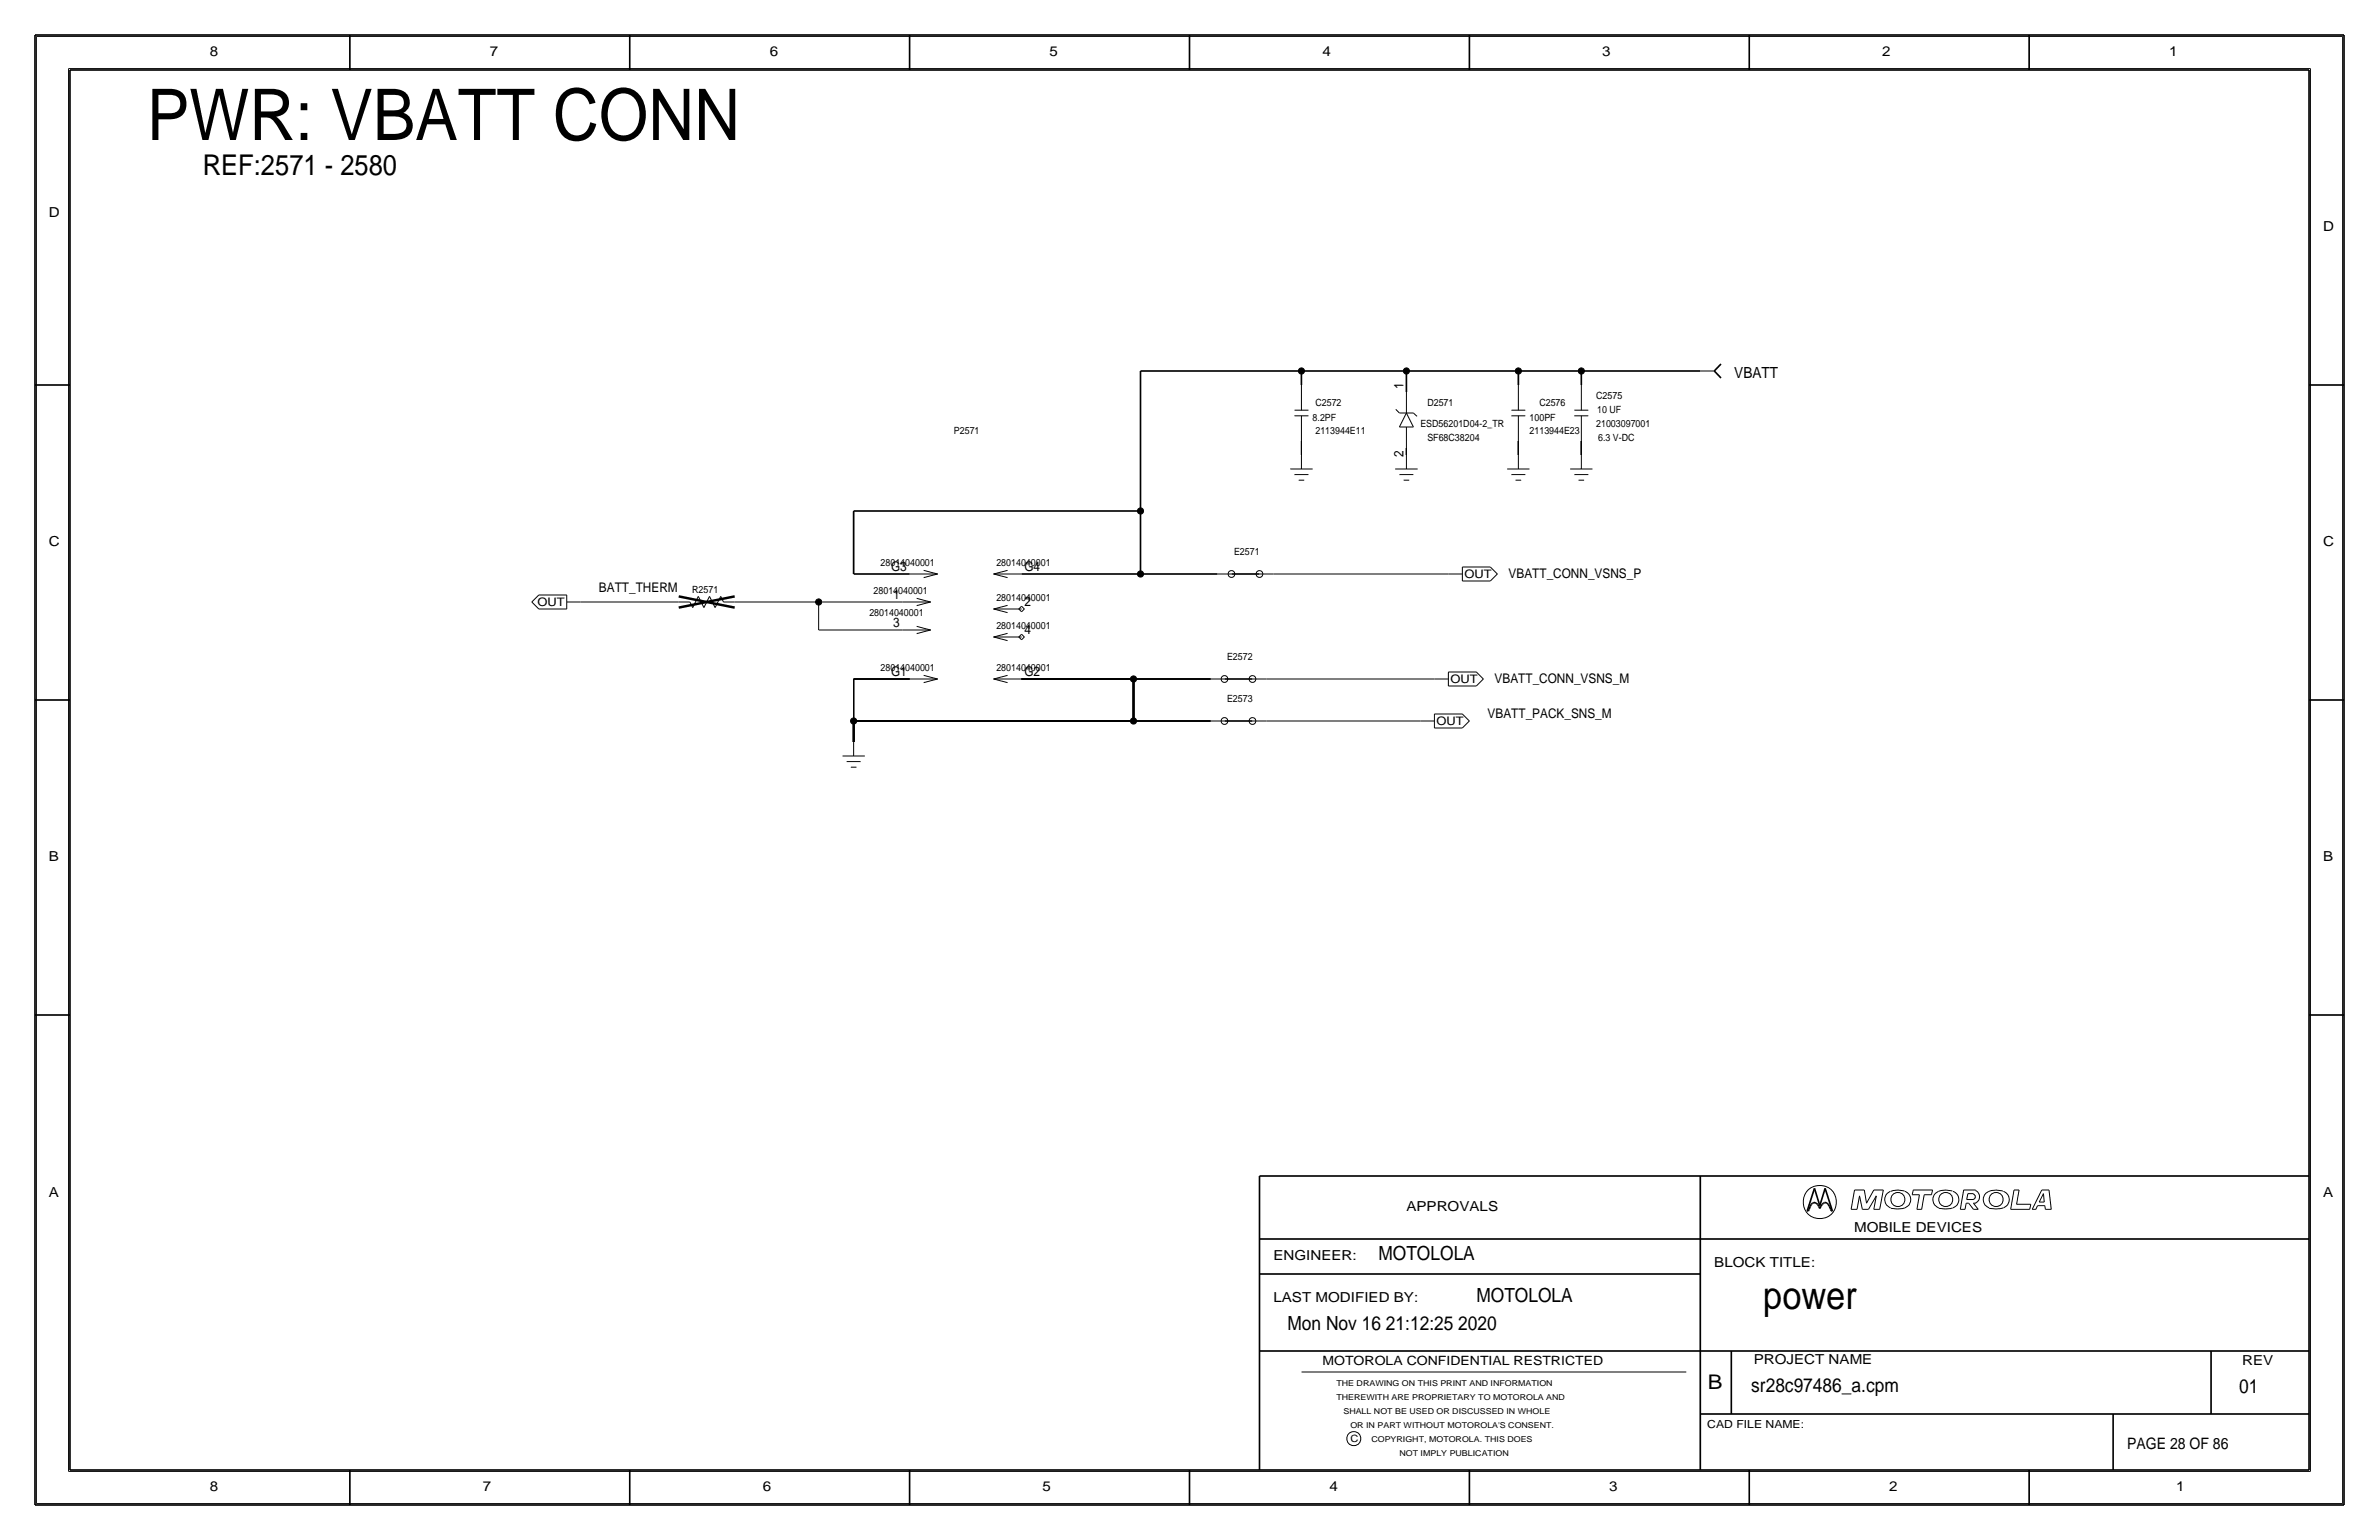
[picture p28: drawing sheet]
<svg xmlns="http://www.w3.org/2000/svg" width="432mm" height="279mm" viewBox="0 0 432 279" stroke-linecap="round" stroke-linejoin="round" font-family="sans-serif">
<defs><g id="words">
<text font-size="12.9" x="26.7" y="25.4">PWR: VBATT CONN</text>
<text font-size="7" x="320" y="237.5">power</text>
<text font-size="5.2" x="36.8" y="31.8">REF:2571 - 2580</text>
<text font-size="3.7" x="310" y="252.1">B</text>
<g font-size="3.5">
<text x="250.2" y="228.6">MOTOLOLA</text>
<text x="268" y="236.2">MOTOLOLA</text>
<text x="233.7" y="241.3">Mon Nov 16 21:12:25 2020</text>
<text x="317.9" y="252.6">sr28c97486_a.cpm</text>
<text x="406.4" y="252.7">01</text>
</g>
<text font-size="2.9" x="386.1" y="262.9">PAGE 28 OF 86</text>
<text font-size="2.8" x="314.8" y="68.6">VBATT</text>
<g font-size="2.5">
<text x="38.1" y="10.2">8</text>
<text x="88.9" y="10.2">7</text>
<text x="139.7" y="10.2">6</text>
<text x="190.5" y="10.2">5</text>
<text x="240" y="10.2">4</text>
<text x="290.8" y="10.2">3</text>
<text x="341.6" y="10.2">2</text>
<text x="393.7" y="10.2">1</text>
<text x="8.9" y="39.4">D</text>
<text x="421.6" y="41.9">D</text>
<text x="8.9" y="99.1">C</text>
<text x="421.6" y="99.1">C</text>
<text x="8.9" y="156.2">B</text>
<text x="421.6" y="156.2">B</text>
<text x="8.9" y="217.2">A</text>
<text x="255.3" y="219.7">APPROVALS</text>
<text x="421.6" y="217.2">A</text>
<text x="336.5" y="223.5">MOBILE DEVICES</text>
<text x="231.1" y="228.6">ENGINEER:</text>
<text x="311.1" y="229.9">BLOCK TITLE:</text>
<text x="231.1" y="236.2">LAST MODIFIED BY:</text>
<text x="318.3" y="247.5">PROJECT NAME</text>
<text x="407" y="247.6">REV</text>
<text x="38.1" y="270.5">8</text>
<text x="87.6" y="270.5">7</text>
<text x="138.4" y="270.5">6</text>
<text x="189.2" y="270.5">5</text>
<text x="241.3" y="270.5">4</text>
<text x="292.1" y="270.5">3</text>
<text x="342.9" y="270.5">2</text>
<text x="395" y="270.5">1</text>
</g>
<g font-size="2.4">
<text x="254.8" y="70.6" transform="rotate(-90 254.8 70.6)">1</text>
<text x="254.8" y="83" transform="rotate(-90 254.8 83)">2</text>
<text x="108.7" y="107.4">BATT_THERM</text>
<text x="161.7" y="103.6">G3</text>
<text x="185.9" y="103.6">G4</text>
<text x="273.8" y="104.9">VBATT_CONN_VSNS_P</text>
<text x="162.1" y="113.8">3</text>
<text x="162.1" y="108.7">1</text>
<text x="185.9" y="110">2</text>
<text x="185.9" y="115.1">4</text>
<text x="161.7" y="122.7">G1</text>
<text x="185.9" y="122.7">G2</text>
<text x="271.3" y="124">VBATT_CONN_VSNS_M</text>
<text x="270" y="130.3">VBATT_PACK_SNS_M</text>
</g>
<text font-size="2.3" x="240" y="247.6">MOTOROLA CONFIDENTIAL RESTRICTED</text>
<g font-size="2.1">
<text x="265.8" y="105">OUT</text>
<text x="97.6" y="110">OUT</text>
<text x="263.2" y="124">OUT</text>
<text x="260.7" y="131.6">OUT</text>
</g>
<text font-size="2" x="309.9" y="259.1">CAD FILE NAME:</text>
<g font-size="1.8">
<text x="238.3" y="76.5">8.2PF</text>
<text x="238.8" y="73.7">C2572</text>
<text x="257.8" y="77.5">ESD56201D04-2_TR</text>
<text x="259.1" y="73.7">D2571</text>
<text x="277.6" y="76.5">100PF</text>
<text x="279.4" y="73.7">C2576</text>
<text x="289.7" y="77.5">21003097001</text>
<text x="289.7" y="72.4">C2575</text>
<text x="289.9" y="74.9">10 UF</text>
<text x="173.1" y="78.7">P2571</text>
<text x="238.8" y="78.7">2113944E11</text>
<text x="259.1" y="80">SF68C38204</text>
<text x="277.6" y="78.7">2113944E23</text>
<text x="290.1" y="80">6.3 V-DC</text>
<text x="224" y="100.7">E2571</text>
<text x="125.6" y="107.6">R2571</text>
<text x="158.6" y="107.7">28014040001</text>
<text x="159.8" y="102.6">28014040001</text>
<text x="180.8" y="102.6">28014040001</text>
<text x="157.8" y="111.8">28014040001</text>
<text x="180.8" y="109">28014040001</text>
<text x="180.8" y="114">28014040001</text>
<text x="222.7" y="119.8">E2572</text>
<text x="159.8" y="121.7">28014040001</text>
<text x="180.8" y="121.7">28014040001</text>
<text x="222.7" y="127.4">E2573</text>
<text x="245.1" y="261.6">C</text>
</g>
<g font-size="1.5">
<text x="242.6" y="251.5">THE DRAWING ON THIS PRINT AND INFORMATION</text>
<text x="242.6" y="254">THEREWITH ARE PROPRIETARY TO MOTOROLA AND</text>
<text x="243.8" y="256.5">SHALL NOT BE USED OR DISCUSSED IN WHOLE</text>
<text x="245.1" y="259.1">OR IN PART WITHOUT MOTOROLA'S CONSENT.</text>
<text x="248.9" y="261.6">COPYRIGHT, MOTOROLA. THIS DOES</text>
<text x="254" y="264.2">NOT IMPLY PUBLICATION</text>
</g>
</g></defs>
<!-- layer: Nets -->
<g fill="none" stroke="#000" stroke-width=".18">
<path d="M236.2 80v2.5zM255.3 81.3v1.2zM275.6 80v2.5zM287 80v2.5zM105.4 109.2h17.8zM133.3 109.2h15.3zM148.6 109.2v5.1zM148.6 109.2h15.2zM148.6 114.3h15.2zM231.1 104.1h31.8zM154.9 123.2v7.6zM154.9 123.2h10.2z"/>
<path d="M205.7 123.2h14zM205.7 130.8h14zM229.9 130.8h27.9zM229.9 123.2h30.4z"/>
</g>
<g fill="none" stroke="#000" stroke-width=".3">
<path d="M207 67.3v25.4zM207 67.3h29.2zM236.2 67.3v2.5zM236.2 67.3h19.1zM255.3 67.3v3.8zM255.3 67.3h20.3zM275.6 67.3v2.5zM275.6 67.3h11.4zM287 67.3v2.5zM287 67.3h21.6zM154.9 92.7v11.4zM154.9 92.7h52.1z"/>
<path d="M207 92.7v11.4zM154.9 104.1h10.2zM185.4 104.1h21.6zM207 104.1h14zM154.9 130.8v3.8zM154.9 130.8h50.8zM185.4 123.2h20.3zM205.7 123.2v7.6z"/>
</g>
<g fill="#000" stroke="#000" stroke-width=".18">
<circle cx="236.2" cy="67.3" r=".56"/>
<circle cx="255.3" cy="67.3" r=".56"/>
<circle cx="275.6" cy="67.3" r=".56"/>
<circle cx="287" cy="67.3" r=".56"/>
<circle cx="207" cy="92.7" r=".56"/>
<circle cx="148.6" cy="109.2" r=".56"/>
<circle cx="207" cy="104.1" r=".56"/>
<circle cx="154.9" cy="130.8" r=".56"/>
<circle cx="205.7" cy="123.2" r=".56"/>
<circle cx="205.7" cy="130.8" r=".56"/>
</g>
<!-- layer: Components -->
<g fill="none" stroke="#000" stroke-width=".18">
<path d="M234.9 75.4h2.6zM235 74.4h2.5zM236.2 75.4v4.6zM236.2 69.9v4.5zM253.3 74.3l.7 .6zM254 74.9h2.5zM254 77.5h2.5zM255.3 74.9l-1.3 2.6zM255.3 77.5v3.8zM255.3 71.1v3.8zM255.3 74.9l1.2 2.6zM256.5 74.9l.7 .6z"/>
<path d="M274.3 75.4h2.6zM274.3 74.4h2.6zM275.6 75.4v4.6zM275.6 69.9v4.5zM285.8 75.4h2.5zM285.8 74.4h2.5zM287 75.4v4.6zM287 69.9v4.5zM308.6 67.3h2.5zM234.2 85.1h4.1zM235 86.1h2.5zM235.7 87.1h1z"/>
<path d="M236.2 82.6v2.5zM253.2 85.1h4.1zM254 86.1h2.5zM254.8 87.1h1zM255.3 82.6v2.5zM273.6 85.1h4zM274.3 86.1h2.6zM275.1 87.1h1zM275.6 82.6v2.5zM285 85.1h4.1zM285.8 86.1h2.5zM286.5 87.1h1z"/>
<path d="M287 82.6v2.5zM96.5 109.2l1.3 1.3zM97.8 107.9l-1.3 1.3zM97.8 107.9h5.1zM97.8 110.5h5.1zM102.9 109.2h2.5zM102.9 108v2.5zM123.2 109.2h2zM125.2 109.2l.5 1zM126.7 108.2l-1 2zM126.7 108.2l1.1 2zM128.8 108.2l1 2z"/>
<path d="M128.8 108.2l-1 2zM130.8 108.2l.5 1zM130.8 108.2l-1 2zM131.3 109.2h2zM163.8 109.2h5.1zM163.8 114.3h5.1zM165.1 104.1h5.1zM166.4 108.6l2.5 .6zM166.4 109.9l2.5-.7zM166.4 113.6l2.5 .7zM166.4 115l2.5-.7zM167.6 103.5l2.6 .6z"/>
<path d="M167.6 104.8l2.6-.7zM180.3 104.1l2.6-.6zM180.3 104.1l2.6 .7zM180.3 110.5l2.6-.7zM180.3 110.5l2.6 .6zM180.3 115.6l2.6-.7zM180.3 115.6l2.6 .6zM180.3 104.1h5.1zM180.3 110.5h5.1zM180.3 115.6h5.1zM184.9 110.5l.5-.5zM184.9 115.6l.5-.5z"/>
<path d="M184.9 110.5l.5 .5zM184.9 115.6l.5 .5zM185.4 110l.5 .5zM185.4 115.1l.5 .5zM185.9 110.5l-.5 .5zM185.9 115.6l-.5 .5zM221 104.1h2.5zM228.6 104.1h2.5zM262.9 104.1h2.5zM265.4 102.9h5.1zM265.4 105.4h5.1zM265.4 102.9v2.5z"/>
<path d="M270.5 102.9l1.3 1.2zM271.8 104.1l-1.3 1.3zM152.9 137.2h4.1zM153.7 138.2h2.5zM154.4 139.2h1zM154.9 134.6v2.6zM165.1 123.2h5.1zM167.6 122.5l2.6 .7zM167.6 123.8l2.6-.6zM180.3 123.2l2.6-.7zM180.3 123.2l2.6 .6zM180.3 123.2h5.1z"/>
<path d="M219.7 130.8h2.5zM219.7 123.2h2.5zM227.3 130.8h2.6zM227.3 123.2h2.6zM257.8 130.8h2.5zM260.3 129.5h5.1zM260.3 132.1h5.1zM260.3 129.5v2.6zM260.4 123.2h2.5zM262.9 121.9h5.1zM262.9 124.5h5.1zM262.9 121.9v2.6z"/>
<path d="M265.4 129.5l1.3 1.3zM265.4 132.1l1.3-1.3zM268 121.9l1.2 1.3zM269.2 123.2l-1.2 1.3z"/>
<circle cx="223.5" cy="104.1" r=".61"/>
<circle cx="228.6" cy="104.1" r=".61"/>
<circle cx="222.2" cy="130.8" r=".61"/>
<circle cx="222.2" cy="123.2" r=".61"/>
<circle cx="227.3" cy="123.2" r=".61"/>
<circle cx="227.3" cy="130.8" r=".61"/>
</g>
<path d="M311.1 67.3l1.3 1.3zM312.4 66l-1.3 1.3zM223.5 104.1h5.1zM222.2 130.8h5.1zM222.2 123.2h5.1z" fill="none" stroke="#000" stroke-width=".3"/>
<path d="M123.2 110.2l10.1-2zM123.2 108.2l10.1 2z" fill="none" stroke="#000" stroke-width=".45"/>
<!-- layer: Page Border and Title Block -->
<g fill="none" stroke="#000" stroke-width=".3">
<path d="M6.3 6.4v266.7zM6.4 6.4h419zM12.7 12.7h406.4zM12.7 12.7v254zM63.5 6.4v6.3zM114.3 6.4v6.3zM165.1 6.4v6.3zM215.9 6.3v6.4zM266.7 6.4v6.3zM317.5 6.4v6.3zM368.3 6.4v6.3zM419.1 12.7v254z"/>
<path d="M425.4 6.4v266.7zM6.3 69.8h6.4zM419.1 69.8h6.3zM6.3 127h6.4zM419.1 127h6.3zM6.3 184.1h6.4zM419.1 184.1h6.3zM228.6 213.4v53.3zM228.6 213.4h190.5zM308.6 213.4v53.3zM328 219.7h.2zM328.4 219.4l-.2 .3z"/>
<path d="M328.6 218.8l-.2 .6zM328.8 218.5l-.2 .3zM329 218.3l.2-.1zM329 218.3l-.2 .2zM329.2 218.2h.2zM329.3 215.6l-1.3 4.1zM329.3 215.6l1 3.1zM329.4 218.2l.2 .1zM329.6 218.3l.3 .2zM329.9 218.5l.2 .3zM330.1 218.8l.2 .5zM330.5 218.8l-.2 .5z"/>
<path d="M330.8 218.5l-.3 .3zM331 218.3l.2-.1zM331 218.3l-.2 .2zM331.2 218.2h.2zM331.3 215.6l1.3 4.1zM331.3 215.6l-1 3.1zM331.4 218.2l.2 .1zM331.6 218.3l.2 .2zM331.8 218.5l.2 .3zM332 218.8l.3 .6zM332.3 219.4l.1 .3zM332.4 219.7h.2z"/>
<path d="M228.6 231.1h80zM228.6 224.8h190.5zM228.6 245.1h190.5zM308.6 256.5h110.5zM314.2 245.1v11.4zM383.5 256.5v10.2zM401.3 245.1v11.4zM6.4 273h419zM12.7 266.7h406.4zM63.5 266.7v6.4zM114.3 266.7v6.4zM165.1 266.7v6.4z"/>
<path d="M215.9 266.7v6.3zM266.7 266.7v6.4zM317.5 266.7v6.4zM368.3 266.7v6.4z"/>
</g>
<g fill="none" stroke="#000" stroke-width=".18">
<path d="M6.6 6.6h418.6zM6.6 6.6v266.2zM12.4 12.4v254.6zM12.4 12.4h407zM419.4 12.4v254.6zM425.2 6.6v266.2zM336 219.4h1.1zM336.6 215.9h1.8zM336.6 215.9l-.6 3.5zM337.5 217l-.4 2.4zM337.5 217l.5 2.4zM338 219.4h1.1z"/>
<path d="M338.4 215.9l.4 2.4zM340.1 215.9l-1.3 2.4zM340.1 219.4h1.1zM340.1 215.9h1.7zM340.6 217l-.5 2.4zM340.6 217l-1.5 2.4zM341.8 215.9l-.6 3.5zM343.1 216.2a1.6 1.6 0 0 0-1 1.5 1.6 1.6 0 0 0 1.1 1.4M345.7 216.1h-.2a4 4 0 0 0-2.3 .1M345.7 219.2a5.1 5.1 0 0 1-2.5 0M345.7 216.2a1.59 1.59 0 0 1 1.1 1.5 1.59 1.59 0 0 1-1.1 1.5M347.1 216.8h1.3z"/>
<path d="M347.3 215.9h3.5zM347.3 215.9l-.2 .9zM347.9 219.4h.9zM348.4 216.8l-.5 2.6zM349.2 216.8l-.4 2.6zM349.2 216.8h1.4zM350.8 215.9l-.2 .9zM354.4 216.1a3.1 3.1 0 0 0-3.3 .7 1.62 1.62 0 0 0 .8 2.3M354.4 219.2a5.1 5.1 0 0 1-2.5 0M354.5 216.2a1.59 1.59 0 0 1 1 1.5 1.59 1.59 0 0 1-1 1.5M355.8 219.4h.9zM356.4 215.9h2.2z"/>
<path d="M356.4 215.9l-.6 3.5zM356.9 218.3l-.2 1.1zM356.9 218.3h.4zM357 217.6h1.2zM357.2 216.6l-.2 1zM357.2 216.6h1zM357.3 218.3l.9 1.1zM358.1 216.7a.5 .5 0 0 1 .4 .4 .5 .5 0 0 1-.4 .5M358.2 219.4h.9zM358.2 218.3l.9 1.1zM358.2 218.3h.4zM358.5 216a1.24 1.24 0 0 1 .8 1.1 1.24 1.24 0 0 1-.8 1.2"/>
<path d="M363.5 216.1a3.1 3.1 0 0 0-3.3 .7 1.62 1.62 0 0 0 .8 2.3M363.6 219.2a5.1 5.1 0 0 1-2.6 0M363.6 216.2a1.59 1.59 0 0 1 1.1 1.5 1.59 1.59 0 0 1-1.1 1.5M364.9 219.4h3.5zM365.6 215.9l-.7 3.5zM365.6 215.9h.9zM366 218.5h2.6zM366.5 215.9l-.5 2.6zM368.6 218.5l-.2 .9zM368.9 219.4h.6zM369.8 218.7l-.3 .7zM369.8 218.7h1.3z"/>
<path d="M370.1 218.1h.9zM370.6 215.9l-1.7 3.5zM370.6 215.9h1.3zM370.9 216.6l-.8 1.5zM370.9 216.6l.1 1.5zM371.1 218.7l.1 .7zM371.2 219.4h1.1zM371.9 215.9l.4 3.5zM236.2 248.9h69.9zM6.6 272.8h418.6zM12.4 267h407z"/>
<circle cx="330.3" cy="218.1" r="3"/>
<circle cx="344.5" cy="217.6" r="1.28"/>
<circle cx="353.2" cy="217.6" r="1.28"/>
<circle cx="362.3" cy="217.6" r="1.28"/>
<circle cx="245.7" cy="261" r="1.28"/>
</g>
<use href="#words"/>
</svg>
